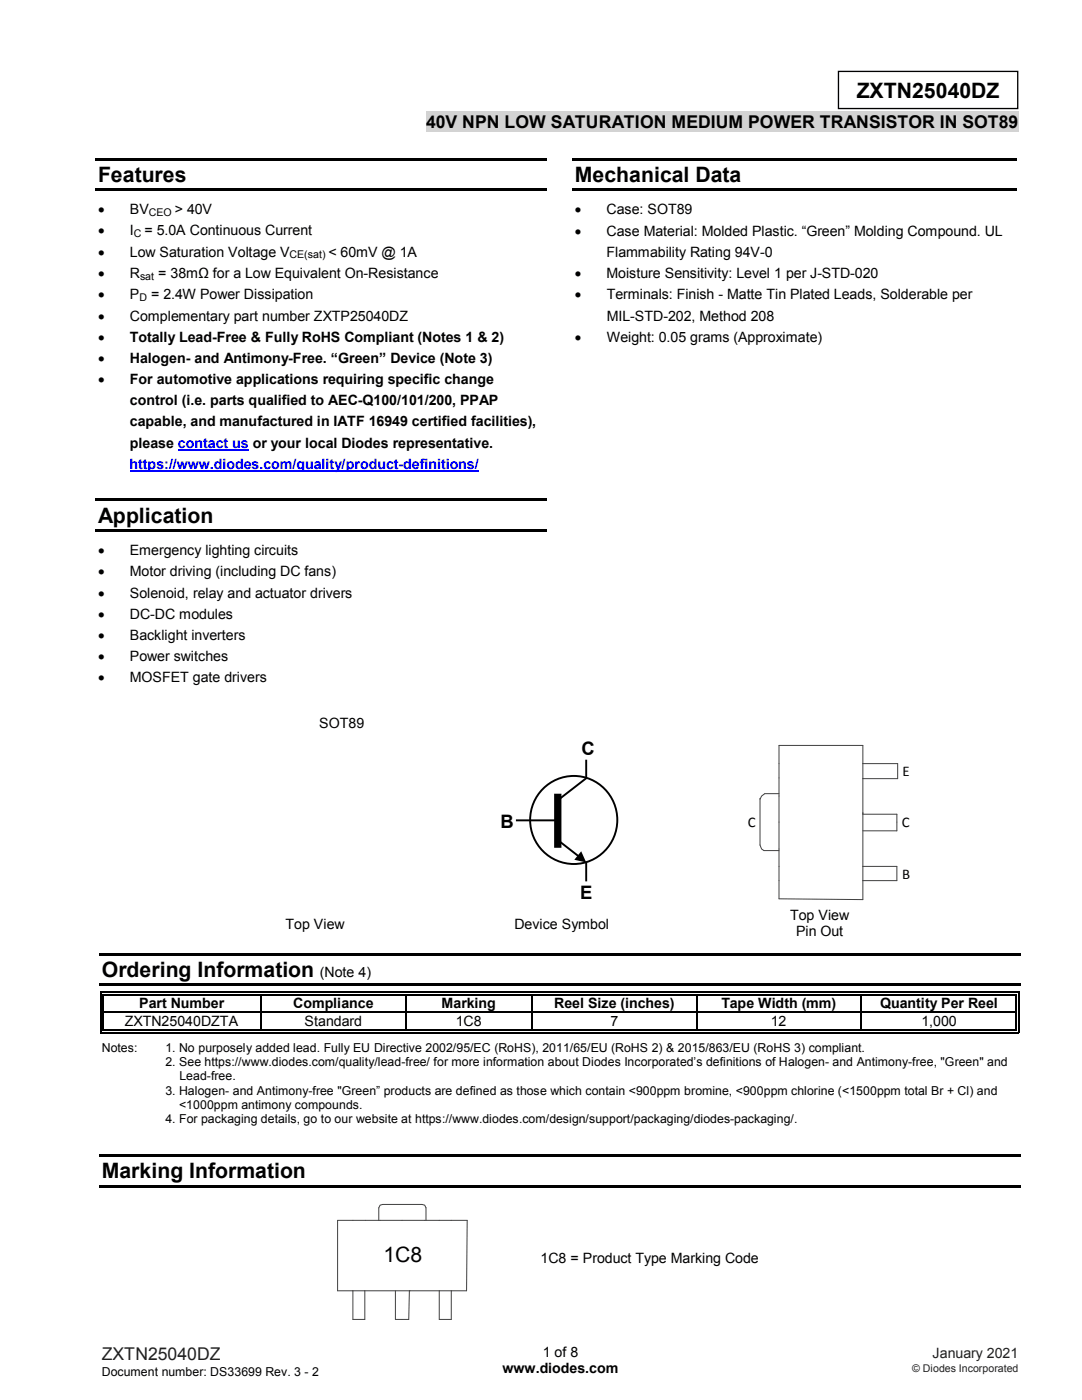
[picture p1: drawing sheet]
<svg xmlns="http://www.w3.org/2000/svg" width="216mm" height="279mm" viewBox="0 0 216 279" stroke-linecap="round" stroke-linejoin="round" font-family="sans-serif">
<defs><g id="words">
<g font-size="4.2">
<text x="170.9" y="19.6">ZXTN25040DZ</text>
<text x="19.6" y="36.3">Features</text>
<text x="114.7" y="36.3">Mechanical Data</text>
<text x="19.6" y="104.4">Application</text>
<text x="20.3" y="195">Ordering Information</text>
<text x="20.3" y="235.2">Marking Information</text>
<text x="76.5" y="251.8">1C8</text>
</g>
<g font-size="3.7">
<text x="116.1" y="150.7">C</text>
<text x="99.9" y="165.3">B</text>
<text x="115.7" y="179.4">E</text>
</g>
<text font-size="3.5" x="85" y="25.5">40V NPN LOW SATURATION MEDIUM POWER TRANSISTOR IN SOT89</text>
<text font-size="3.5" fill="#231f20" x="20.3" y="271.4">ZXTN25040DZ</text>
<g font-size="2.9">
<text x="180.1" y="154.8">E</text>
<text x="149.2" y="165">C</text>
<text x="180" y="164.9">C</text>
<text x="180" y="175.4">B</text>
</g>
<g font-size="2.8">
<text x="19.6" y="47">•</text>
<text x="19.6" y="42.8">•</text>
<text x="25.9" y="47">I</text>
<text x="25.9" y="42.8">BV</text>
<text x="28.8" y="47">= 5.0A Continuous Current</text>
<text x="34.9" y="42.8">&gt; 40V</text>
<text x="114.7" y="42.8">•</text>
<text x="114.7" y="47">•</text>
<text x="121" y="42.8">Case: SOT89</text>
<text x="121" y="47">Case Material: Molded Plastic. “Green” Molding Compound. UL</text>
<text x="19.6" y="51.2">•</text>
<text x="25.9" y="51.2">Low Saturation Voltage V</text>
<text x="65.6" y="51.2">&lt; 60mV @ 1A</text>
<text x="121" y="51.3">Flammability Rating 94V-0</text>
<text x="19.6" y="55.5">•</text>
<text x="19.6" y="59.7">•</text>
<text x="25.9" y="55.5">R</text>
<text x="25.9" y="59.7">P</text>
<text x="30.1" y="59.7">= 2.4W Power Dissipation</text>
<text x="31.6" y="55.5">= 38mΩ for a Low Equivalent On-Resistance</text>
<text x="114.7" y="55.5">•</text>
<text x="114.7" y="59.7">•</text>
<text x="121" y="55.5">Moisture Sensitivity: Level 1 per J-STD-020</text>
<text x="121.1" y="59.7">Terminals: Finish - Matte Tin Plated Leads, Solderable per</text>
<text x="19.6" y="64">•</text>
<text x="25.9" y="64">Complementary part number ZXTP25040DZ</text>
<text x="121.1" y="64">MIL-STD-202, Method 208</text>
<text x="19.6" y="68.2">•</text>
<text x="25.9" y="68.2">Totally Lead-Free &amp; Fully RoHS Compliant (Notes 1 &amp; 2)</text>
<text x="114.7" y="68.2">•</text>
<text x="121.1" y="68.2">Weight: 0.05 grams (Approximate)</text>
<text x="19.6" y="72.4">•</text>
<text x="19.6" y="76.6">•</text>
<text x="25.9" y="72.4">Halogen- and Antimony-Free. “Green” Device (Note 3)</text>
<text x="25.9" y="76.6">For automotive applications requiring specific change</text>
<text x="25.9" y="80.9">control (i.e. parts qualified to AEC-Q100/101/200, PPAP</text>
<text x="25.9" y="85.1">capable, and manufactured in IATF 16949 certified facilities),</text>
<text x="25.9" y="89.3">please contact us or your local Diodes representative.</text>
<text x="19.6" y="110.8">•</text>
<text x="25.9" y="110.8">Emergency lighting circuits</text>
<text x="19.6" y="115">•</text>
<text x="19.6" y="119.3">•</text>
<text x="25.9" y="115">Motor driving (including DC fans)</text>
<text x="25.9" y="119.3">Solenoid, relay and actuator drivers</text>
<text x="19.6" y="123.5">•</text>
<text x="25.9" y="123.5">DC-DC modules</text>
<text x="19.6" y="127.7">•</text>
<text x="19.6" y="132">•</text>
<text x="25.9" y="127.7">Backlight inverters</text>
<text x="25.9" y="132">Power switches</text>
<text x="19.6" y="136.2">•</text>
<text x="25.9" y="136.2">MOSFET gate drivers</text>
<text x="63.7" y="145.3">SOT89</text>
<text x="57" y="185.5">Top View</text>
<text x="102.7" y="185.5">Device Symbol</text>
<text x="157.6" y="183.6">Top View</text>
<text x="158.8" y="186.8">Pin Out</text>
<text x="63.8" y="195">(Note 4)</text>
<text x="27.8" y="201.2">Part Number</text>
<text x="58.5" y="201.2">Compliance</text>
<text x="88.1" y="201.2">Marking</text>
<text x="110.6" y="201.2">Reel Size (inches)</text>
<text x="143.9" y="201.2">Tape Width (mm)</text>
<text x="175.6" y="201.2">Quantity Per Reel</text>
<text x="24.9" y="204.8">ZXTN25040DZTA</text>
<text x="60.8" y="204.8">Standard</text>
<text x="90.9" y="204.8">1C8</text>
<text x="121.8" y="204.8">7</text>
<text x="153.8" y="204.8">12</text>
<text x="183.9" y="204.8">1,000</text>
<text x="107.9" y="252.1">1C8 = Product Type Marking Code</text>
<text x="100.3" y="274">www.diodes.com</text>
<text x="108.3" y="270.8">1 of 8</text>
</g>
<text font-size="2.8" fill="#00f" x="25.9" y="93.6">https://www.diodes.com/quality/product-definitions/</text>
<text font-size="2.8" fill="#231f20" x="186.1" y="271.1">January 2021</text>
<g font-size="2.5">
<text x="20.3" y="209.9">Notes:</text>
<text x="33" y="209.9">1. No purposely added lead. Fully EU Directive 2002/95/EC (RoHS), 2011/65/EU (RoHS 2) &amp; 2015/863/EU (RoHS 3) compliant.</text>
<text x="33" y="212.7">2. See https://www.diodes.com/quality/lead-free/ for more information about Diodes Incorporated’s definitions of Halogen- and Antimony-free, &quot;Green&quot; and</text>
<text x="35.8" y="215.6">Lead-free.</text>
<text x="33" y="218.4">3. Halogen- and Antimony-free &quot;Green” products are defined as those which contain &lt;900ppm bromine, &lt;900ppm chlorine (&lt;1500ppm total Br + Cl) and</text>
<text x="35.7" y="221.3">&lt;1000ppm antimony compounds.</text>
<text x="33" y="224.1">4. For packaging details, go to our website at https://www.diodes.com/design/support/packaging/diodes-packaging/.</text>
<text x="20.3" y="274.5">Document number: DS33699 Rev. 3 - 2</text>
</g>
<g font-size="2.1">
<text x="26.7" y="47.3">C</text>
<text x="29.7" y="43.1">CEO</text>
<text x="57.8" y="51.6">CE(sat)</text>
<text x="27.9" y="55.8">sat</text>
<text x="27.8" y="60">D</text>
</g>
<text font-size="2.1" fill="#231f20" x="182" y="273.7">© Diodes Incorporated</text>
</g></defs>
<path d="M167.3 14.3h35.8v7.4h-35.8z" fill="none" stroke="#000" stroke-width=".26"/>
<path d="M85 22.3h118.2v4.1h-118.2z" fill-rule="evenodd" fill="#d3d3d3"/>
<g fill="#000">
<path d="M19 31.5h90.2v.5h-90.2z" fill-rule="evenodd"/>
<path d="M19 37.6h90.2v.5h-90.2z" fill-rule="evenodd"/>
<path d="M19 99.5h90.2v.5h-90.2z" fill-rule="evenodd"/>
<path d="M19 105.6h90.2v.5h-90.2z" fill-rule="evenodd"/>
<path d="M19.8 190.2h183.9v.5h-183.9z" fill-rule="evenodd"/>
<path d="M19.8 196.3h183.9v.5h-183.9z" fill-rule="evenodd"/>
<path d="M19.8 230.3h183.9v.5h-183.9z" fill-rule="evenodd"/>
<path d="M19.8 236.5h183.9v.5h-183.9z" fill-rule="evenodd"/>
</g>
<path d="M25.9 94h69.6M35.5 89.8h14.1" fill="none" stroke="#00f" stroke-width=".3"/>
<g fill="#000">
<path d="M114.2 31.5h88.7v.5h-88.7zM114.2 37.6h88.7v.5h-88.7zM19.9 197.9h.3v.8h-.3zM19.9 197.9h.8v.2h-.8zM20.4 198.4h.3v.3h-.3zM20.4 198.4h.3v.2h-.3zM52 198.6l.2 .1zM52 197.9h.7v.2h-.7zM52 198.4h.7v.2h-.7zM80.8 198.6l.3 .1zM80.8 197.9h.8v.2h-.8zM80.8 198.4h.8v.2h-.8z"/>
<path d="M106 198.6l.3 .1zM106 197.9h.8v.2h-.8zM106 198.4h.8v.2h-.8zM138.9 198.6l.2 .1zM138.9 197.9h.7v.2h-.7zM138.9 198.4h.7v.2h-.7zM171.7 198.6l.2 .1zM171.7 197.9h.7v.2h-.7zM171.7 198.4h.7v.2h-.7zM202.6 197.9h.8v.2h-.8zM202.6 198.4h.3v.3h-.3zM202.6 198.4h.3v.2h-.3z"/>
<path d="M203.1 197.9h.3v.8h-.3zM19.9 201.9h.3v.2h-.3zM19.9 205.4h.3v.8h-.3zM19.9 206h.8v.2h-.8zM20.4 201.9h.3v.2h-.3zM20.4 205.4h.3v.3h-.3zM52 201.9h.2v.2h-.2zM52 205.4h.7v.3h-.7zM52 206h.7v.2h-.7zM80.8 201.9h.3v.2h-.3zM80.8 205.4h.8v.3h-.8zM80.8 206h.8v.2h-.8z"/>
<path d="M106 201.9h.3v.2h-.3zM106 205.4h.8v.3h-.8zM106 206h.8v.2h-.8zM138.9 201.9h.2v.2h-.2zM138.9 205.4h.7v.3h-.7zM138.9 206h.7v.2h-.7zM171.7 201.9h.2v.2h-.2zM171.7 205.4h.7v.3h-.7zM171.7 206h.7v.2h-.7zM202.6 201.9h.3v.2h-.3zM202.6 206h.8v.2h-.8zM202.6 205.4h.3v.3h-.3z"/>
<path d="M203.1 201.9h.3v.2h-.3zM203.1 205.4h.3v.8h-.3z"/>
</g>
<g fill="none" stroke="#000" stroke-width=".25">
<path d="M20.1 198.7v3.2M20.6 198.7v3.2M20.7 198h31.3M20.7 198.5h31.3M52.1 198.7v3.2M52.7 198h28.1M52.7 198.5h28.1M80.9 198.7v3.2M81.6 198h24.4M81.6 198.5h24.4M106.2 198.7v3.2M106.8 198h32.1"/>
<path d="M106.8 198.5h32.1M139 198.7v3.2M139.6 198h32.1M139.6 198.5h32.1M171.8 198.7v3.2M172.4 198h30.2M172.4 198.5h30.2M202.7 198.7v3.2M203.2 198.7v3.2M20.1 202.1v3.3M20.6 202.1v3.3M20.7 202h31.3"/>
<path d="M20.7 206.1h31.3M20.7 205.6h31.3M52.1 202.1v3.3M52.2 202h28.6M52.7 206.1h28.1M52.7 205.6h28.1M80.9 202.1v3.3M81.1 202h24.9M81.6 206.1h24.4M81.6 205.6h24.4M106.2 202.1v3.3M106.3 202h32.6"/>
<path d="M106.8 206.1h32.1M106.8 205.6h32.1M139 202.1v3.3M139.1 202h32.6M139.6 206.1h32.1M139.6 205.6h32.1M171.8 202.1v3.3M171.9 202h30.7M172.4 206.1h30.2M172.4 205.6h30.2M202.7 202.1v3.3M203.2 202.1v3.3"/>
</g>
<g fill="#fff">
<path d="M54.3 182.4h17.2v5.3h-17.2z" fill-rule="evenodd"/>
<path d="M99 182.4h26.1v5.3h-26.1z" fill-rule="evenodd"/>
<path d="M150 180.5h27v7.2h-27z" fill-rule="evenodd"/>
</g>
<path d="M151.7 159.3v9.3l.3 .8 .4 .4h3M155.4 158.4h-2.8l-.6 .5-.3 .6M155.4 148.8h16.8v30.7l-16.8-.1zM172.2 152.4h6.9v3h-6.9M172.2 162.5h6.8v3.3h-6.8M172.2 172.9h6.8v2.8h-6.8M67.4 243.5h25.8l-.1 14.1h-25.7zM72.8 257.6v5.7h-2.4v-5.7M75.6 243.5v-2.5l.2-.5 .6-.1h7.8l.5 .1 .3 .5v2.5M78.9 257.6v5.7h2.7l.1-5.7M87.6 257.6v5.7h2.4v-5.7" fill="none" stroke="#404040" stroke-width=".2"/>
<g fill="none" stroke="#000" stroke-width=".38">
<path d="M117 151.6v3.7l-5.7 4.4M102.9 163.7h8.4M111.3 167.7l4.1 3.1M117 172.1v3.8"/>
<circle cx="114.5" cy="163.6" r="8.7"/>
</g>
<path d="M111.3 158.4v10.8" fill="none" stroke="#000" stroke-width="1.5" stroke-linecap="butt"/>
<path d="M116 169.9l1 2.2-2.4-.5z" fill="#000"/>
<use href="#words"/>
</svg>
